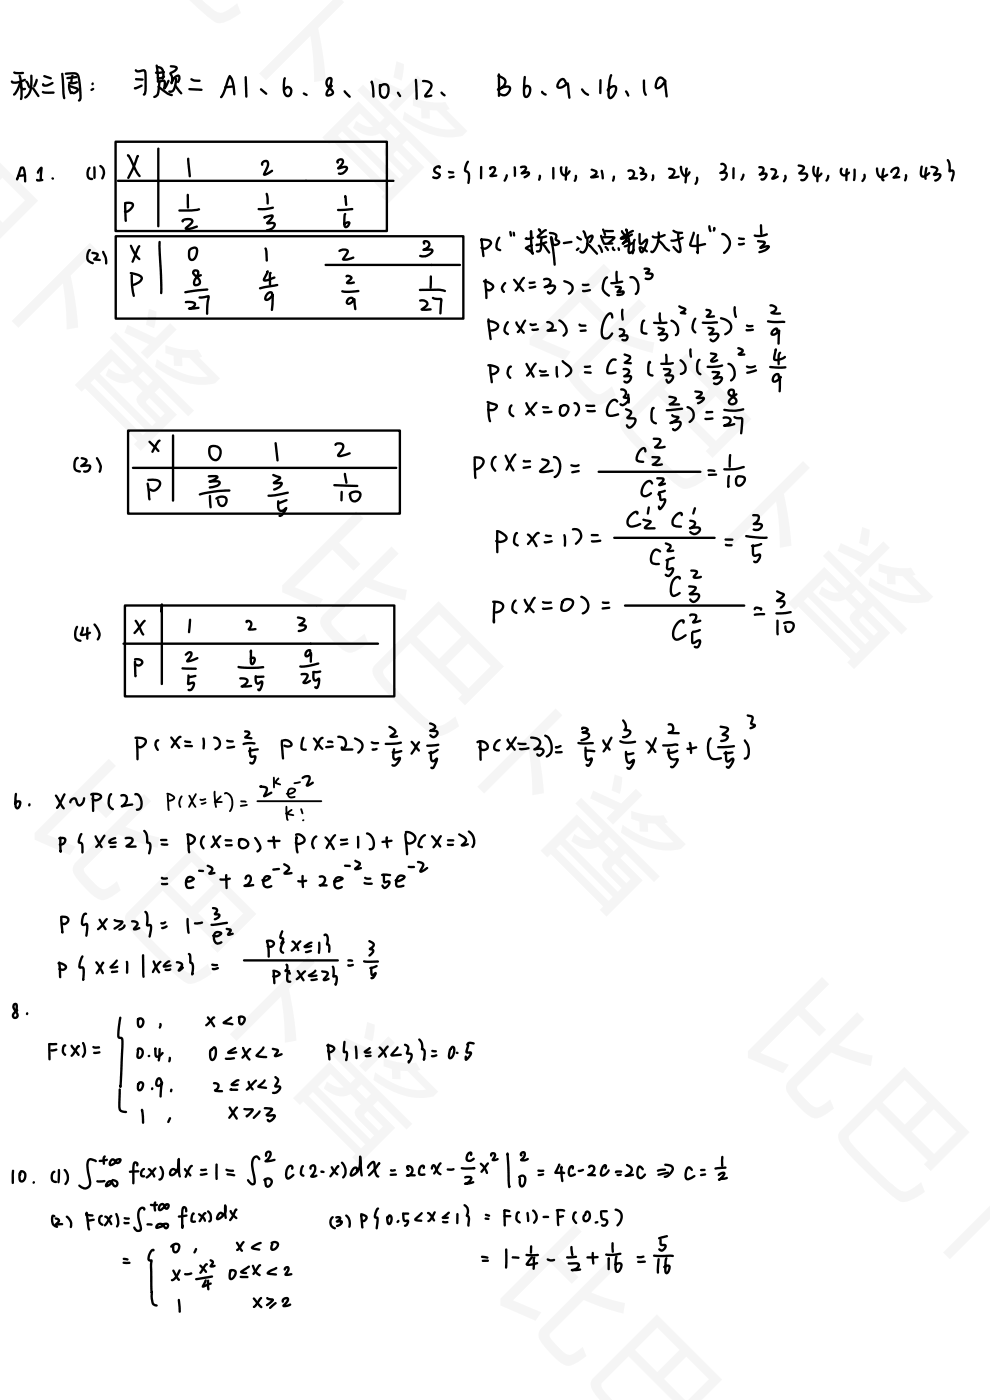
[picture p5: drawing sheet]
<svg xmlns="http://www.w3.org/2000/svg" width="210mm" height="297mm" viewBox="0 0 210 297" stroke-linecap="round" stroke-linejoin="round" font-family="sans-serif">
<defs><g id="words">
<g font-size="26.3">
<text x="49.2" y="6.7" transform="rotate(45 49.2 6.7)">卜酱</text>
<text x="110.9" y="68.4" transform="rotate(45 110.9 68.4)">比巴卜酱</text>
<text x="15.3" y="77.8" transform="rotate(45 15.3 77.8)">酱</text>
<text x="58.4" y="120.9" transform="rotate(45 58.4 120.9)">比巴卜酱</text>
<text x="5.9" y="173.4" transform="rotate(45 5.9 173.4)">比巴卜酱</text>
<text x="104.7" y="272.2" transform="rotate(45 104.7 272.2)">比巴</text>
</g>
<text font-size="16.2" x="18.2" y="62.9">↑</text>
<text font-size="12.7" x="24.8" y="227.8">184</text>
<text font-size="9.9" x="56.4" y="206.8">p</text>
<text font-size="9.5" x="31.3" y="272.3">[</text>
<text font-size="9.2" x="127.7" y="161.3">xEXE 2)</text>
<text font-size="8.9" x="153.7" y="117.5">=</text>
<text font-size="8.4" x="81.6" y="161.3">Exz p(x</text>
<text font-size="8.2" x="128.4" y="90.2">(3)z</text>
<text font-size="8.1" x="159.8" y="132.9">=</text>
<text font-size="7.9" x="163.1" y="81.4">5</text>
<g font-size="7.7">
<text x="56.7" y="107.9">=</text>
<text x="28.4" y="145">↑</text>
</g>
<text font-size="7.4" x="117.6" y="161.1">=</text>
<text font-size="7.1" x="73.6" y="206.1">= 2</text>
<text font-size="7" x="138.5" y="268.7">5</text>
<g font-size="6.9">
<text x="26.3" y="47.4">PE</text>
<text x="128.5" y="80.2">(3(5)'(z)</text>
</g>
<text font-size="6.8" x="44.6" y="198.9">-</text>
<text font-size="6.7" x="52.4" y="250.4">Sec(2</text>
<g font-size="6.6">
<text x="127.4" y="71">Ch(5)153' = 2</text>
<text x="97.7" y="250.5">Ex 28</text>
</g>
<g font-size="6.4">
<text x="137.8" y="121.1">25</text>
<text x="142.5" y="136.2">25</text>
</g>
<g font-size="6.2">
<text x="51.4" y="160.8">=</text>
<text x="16.6" y="251">S. f(x)dx</text>
</g>
<text font-size="6.1" x="153.4" y="102.1">to</text>
<g font-size="6">
<text x="71.5" y="47">+</text>
<text x="42.1" y="106.4">Fo</text>
<text x="135.8" y="107">C</text>
</g>
<text font-size="5.6" x="125.4" y="268.8">t</text>
<g font-size="5.4">
<text x="2.3" y="20.3">#D : *</text>
<text x="67.5" y="187.5">ze</text>
</g>
<text font-size="5.3" x="70.7" y="105.3">to</text>
<g font-size="5.1">
<text x="134.8" y="97.7">c2</text>
<text x="142.4" y="112.4">&lt;b</text>
<text x="80.8" y="187.5">je</text>
</g>
<text font-size="4.9" x="142" y="126.8">C3</text>
<g font-size="4.8">
<text x="104.4" y="131.2">p(X</text>
<text x="12.7" y="197.8">P(x2)</text>
</g>
<g font-size="4.6">
<text x="100.4" y="100.5">P(X</text>
<text x="12.2" y="207.1">P(x</text>
<text x="28.2" y="260.3">S- f(x)dX</text>
</g>
<g font-size="4.5">
<text x="105.4" y="19.8">B6</text>
<text x="118" y="20">9-16</text>
<text x="26.9" y="36.9">X</text>
<text x="34.1" y="187.7">=</text>
<text x="51.6" y="187.4">ze</text>
<text x="51.2" y="224.6">x up(1x33</text>
<text x="151.5" y="249.5">E</text>
<text x="120.1" y="268.6">E</text>
</g>
<g font-size="4.4">
<text x="28.5" y="160.3">p(X</text>
<text x="26.4" y="180.2">2)</text>
<text x="85.7" y="180.4">P(X</text>
<text x="25.1" y="235.1">1</text>
<text x="111.4" y="268.4">k</text>
</g>
<g font-size="4.2">
<text x="46.6" y="19.9">Al</text>
<text x="98.4" y="38">&lt;12</text>
<text x="105" y="116.4">P(X</text>
<text x="26.7" y="206.4">/(x</text>
</g>
<g font-size="4.1">
<text x="195.1" y="37.6">43h</text>
<text x="132.8" y="111.3">C2</text>
<text x="59.5" y="160.2">p(x</text>
<text x="112.4" y="159.7">3)</text>
<text x="67.9" y="249">-x)dx</text>
<text x="96.7" y="259.3">1)</text>
</g>
<g font-size="4">
<text x="114.3" y="100.5">2)</text>
<text x="37.3" y="206">2)</text>
</g>
<g font-size="3.9">
<text x="103.3" y="71.2">P(x</text>
<text x="31.1" y="105.2">P</text>
<text x="69.8" y="259.9">(3)490</text>
</g>
<g font-size="3.8">
<text x="88" y="20.3">12</text>
<text x="136.3" y="19.8">19</text>
<text x="103.2" y="88.7">P(X</text>
<text x="45.3" y="171.4">k)</text>
</g>
<g font-size="3.7">
<text x="60" y="19.8">6</text>
<text x="55" y="168.3">2 =2</text>
<text x="16.4" y="180.2">(x</text>
<text x="62.5" y="180.2">p(X</text>
<text x="32.9" y="232">9</text>
<text x="32.9" y="232">.</text>
</g>
<g font-size="3.6">
<text x="69" y="19.7">8</text>
<text x="39.5" y="180.2">P(x</text>
<text x="107.1" y="268.3">1</text>
</g>
<g font-size="3.5">
<text x="39.7" y="36.8">123</text>
<text x="44.1" y="97.1">01</text>
<text x="119.5" y="115.2">1)</text>
<text x="11.6" y="171.4">X-P(2)P(X</text>
<text x="98.5" y="224.3">5</text>
<text x="31.9" y="277.7">11</text>
</g>
<g font-size="3.4">
<text x="103.3" y="80.5">P</text>
<text x="118.8" y="129.6">0)</text>
<text x="18" y="260.2">F(x)</text>
</g>
<g font-size="3.3">
<text x="78.6" y="20.2">10</text>
<text x="152.5" y="37.7">31</text>
<text x="15.7" y="135.4">(4)</text>
<text x="71.5" y="159.1">2)</text>
<text x="75.7" y="179.7">1)</text>
<text x="10.2" y="224.2">F(x</text>
<text x="52.1" y="231.4">X43</text>
<text x="117.5" y="250">42</text>
<text x="127.3" y="259.6">5)</text>
</g>
<g font-size="3.2">
<text x="141.6" y="38.2">24</text>
<text x="169.2" y="37.9">34</text>
<text x="117.8" y="79.4">1</text>
<text x="97.2" y="179.2">2)</text>
</g>
<g font-size="3.1">
<text x="115.8" y="70.7">2)</text>
<text x="106.8" y="259.5">F(k)</text>
<text x="117.9" y="259.4">F(0</text>
</g>
<g font-size="3">
<text x="3.4" y="38">A1</text>
<text x="15.5" y="99.7">(3)</text>
<text x="2.9" y="171">6</text>
<text x="2.9" y="171">.</text>
<text x="2.5" y="215.5">8</text>
<text x="2.5" y="215.5">.</text>
<text x="45.7" y="249.6">1</text>
</g>
<g font-size="2.9">
<text x="107.4" y="79.7">(X</text>
<text x="28.3" y="134.2">X</text>
<text x="12.3" y="180.3">↑</text>
<text x="39.5" y="197.4">1</text>
<text x="55.9" y="237.6">3</text>
<text x="10.7" y="250.7">(1)</text>
</g>
<g font-size="2.8">
<text x="63" y="133.4">3</text>
<text x="50.4" y="180.2">0)</text>
<text x="132.4" y="249.5">2</text>
<text x="85.3" y="259.6">52X</text>
</g>
<g font-size="2.7">
<text x="18.3" y="37.6">(1)</text>
<text x="160.8" y="37.8">32</text>
<text x="185.8" y="37.9">42</text>
<text x="118.5" y="87.8">0)</text>
<text x="70.9" y="96.4">z</text>
<text x="60.5" y="173.5">k</text>
<text x="46.5" y="188">+</text>
<text x="44.3" y="224.5">0</text>
<text x="145.2" y="250">c</text>
</g>
<g font-size="2.6">
<text x="91.6" y="37.5">5</text>
<text x="117.1" y="37.7">14</text>
<text x="39.8" y="133.7">I</text>
<text x="2.4" y="250.6">10 .</text>
<text x="86.1" y="249">2cx</text>
<text x="139.3" y="249.3">=</text>
</g>
<g font-size="2.5">
<text x="133.1" y="37.7">23</text>
<text x="42.9" y="158.6">1</text>
<text x="23.2" y="205.9">=</text>
<text x="95" y="224.2">0</text>
<text x="10.8" y="260">(2)</text>
</g>
<g font-size="2.4">
<text x="178.1" y="37.9">41</text>
<text x="31.5" y="95.5">X</text>
<text x="63" y="187.9">+</text>
<text x="45.1" y="231.2">21</text>
<text x="48.4" y="237">X7</text>
</g>
<g font-size="2.3">
<text x="39.9" y="18.7">=</text>
<text x="108.9" y="37.3">13</text>
<text x="145.6" y="159.4">+</text>
<text x="63.7" y="173.7">!</text>
<text x="56.7" y="179.5">+</text>
<text x="47.7" y="224.3">=</text>
<text x="124.5" y="249.1">20</text>
</g>
<g font-size="2.2">
<text x="166.1" y="133.8">o</text>
<text x="80.9" y="179.5">+</text>
<text x="43.5" y="217.4">X0</text>
<text x="93.6" y="259.1">=</text>
</g>
<g font-size="2">
<text x="125.1" y="37.6">21</text>
<text x="52" y="133.3">2</text>
<text x="22.9" y="179.5">=</text>
<text x="34.5" y="205.6">=</text>
<text x="53.6" y="277.1">XT</text>
</g>
<g font-size="1.9">
<text x="29" y="231.1">0</text>
<text x="59.7" y="276.9">2</text>
</g>
<text font-size="1.8" x="78.6" y="159">=</text>
<g font-size="1.7">
<text x="110.8" y="99.1">=</text>
<text x="120.9" y="100">=</text>
<text x="115.3" y="115">=</text>
<text x="146.4" y="122.4">2</text>
<text x="114.9" y="129.1">=</text>
<text x="47.9" y="158.5">=</text>
</g>
<g font-size="1.6">
<text x="158.2" y="78.9">=</text>
<text x="125.3" y="114.8">=</text>
</g>
<g font-size="1.5">
<text x="112.3" y="69.9">=</text>
<text x="122.7" y="70.1">=</text>
<text x="123.8" y="79">=</text>
<text x="124.1" y="87.2">=</text>
<text x="127.6" y="129">=</text>
<text x="69" y="158.4">=</text>
<text x="109.7" y="158.9">=</text>
<text x="77.1" y="187.4">=</text>
<text x="34" y="196.8">=</text>
<text x="19.6" y="223.3">=</text>
</g>
<g font-size="1.4">
<text x="95" y="37.6">=</text>
<text x="114.9" y="87.5">=</text>
<text x="47.6" y="179.3">=</text>
<text x="91.4" y="224">=</text>
<text x="42.3" y="249.2">=</text>
<text x="47.8" y="249.2">=</text>
<text x="135" y="267.6">=</text>
</g>
<g font-size="1.3">
<text x="150" y="100.7">=</text>
<text x="39" y="158.2">=</text>
<text x="33.9" y="179.1">=</text>
<text x="72.1" y="179.1">=</text>
<text x="94.8" y="179.2">=</text>
<text x="148.5" y="249.2">=</text>
<text x="26.1" y="259.4">=</text>
</g>
<g font-size="1.2">
<text x="114.3" y="79.6">=</text>
<text x="42.3" y="170.5">=</text>
<text x="50.9" y="170.9">=</text>
<text x="44.8" y="205.6">=</text>
<text x="82.6" y="249.2">=</text>
<text x="114" y="249.2">=</text>
<text x="26" y="267.9">=</text>
</g>
<g font-size="1.1">
<text x="130.4" y="249.3">=</text>
<text x="102.8" y="258.6">=</text>
<text x="102" y="267.5">=</text>
</g>
<text font-size=".6" x="122.5" y="248.5">-</text>
<text font-size=".5" x="126.1" y="259.5">.</text>
<g font-size=".4">
<text x="10.9" y="38">.</text>
<text x="96.6" y="223.5">.</text>
</g>
</g></defs>
<g fill="none" stroke="#000" stroke-width=".5">
<path d="M40.6 16.8l.6 .3h1.1M115 19.5l.2 .3 .5 .3M132.8 19.4l.5 .9M24.5 30.1h57.6v18.9h-57.6zM25 38.4h39.9M33.6 31.5v16.5M114.5 37.3l-.1 .8M122.2 37.3l-.1 .6-.2 .5M130.2 37.5l-.2 .8M138.5 37.2v.7l-.1 .3M147.8 37.7a1.46 1.46 0 0 1-.3 1.3M157.7 37.1l-.4 1"/>
<path d="M166.6 37.3v.6l-.3 .6M175.7 37.3l-.1 .5-.3 .5M183.4 37.1v.5l-.4 .8M192.2 37.2l-.2 1.1M19.1 53.1a1.82 1.82 0 0 0-.2 2.4l.8 .3M19.6 53.7a.96 .96 0 0 1 1.1 .4l-.7 .9 1.2 .1M21.9 53.4l.1 .4a3.3 3.3 0 0 1 .5 2.1M24.5 50.1h73.8v17.5h-73.8zM27.8 52.1l.9 1.8 .9 1.1M29.5 52.2l-1.4 3.3M27.2 91.3h57.6v17.7h-57.6zM28.2 99.3h55.9"/>
<path d="M26.2 136.6h39.7M26.5 128.5h57.1v19.2h-57.1zM28.6 139.9l.2-.1a1.04 1.04 0 0 1 1.4 .8 .87 .87 0 0 1-1.5 .3M34.3 129.8v-1.6v16.9M28.6 140.3l.2 3.1M95.2 257.3l-1.3 1h1.1M141.1 247.1a1.27 1.27 0 0 1 1.6 .8 2.29 2.29 0 0 1-1.7 1.8M32.6 265.2a1.84 1.84 0 0 0-1.1 2l.2 .2h.4l-.1 1.2 .2 5.7v-.1M60.4 269.3a.45 .45 0 0 1 .3-.5 .45 .45 0 0 1 .6 .3 .45 .45 0 0 1-.2 .5l-.5 .8 1.2-.1"/>
</g>
<use href="#words"/>
</svg>
